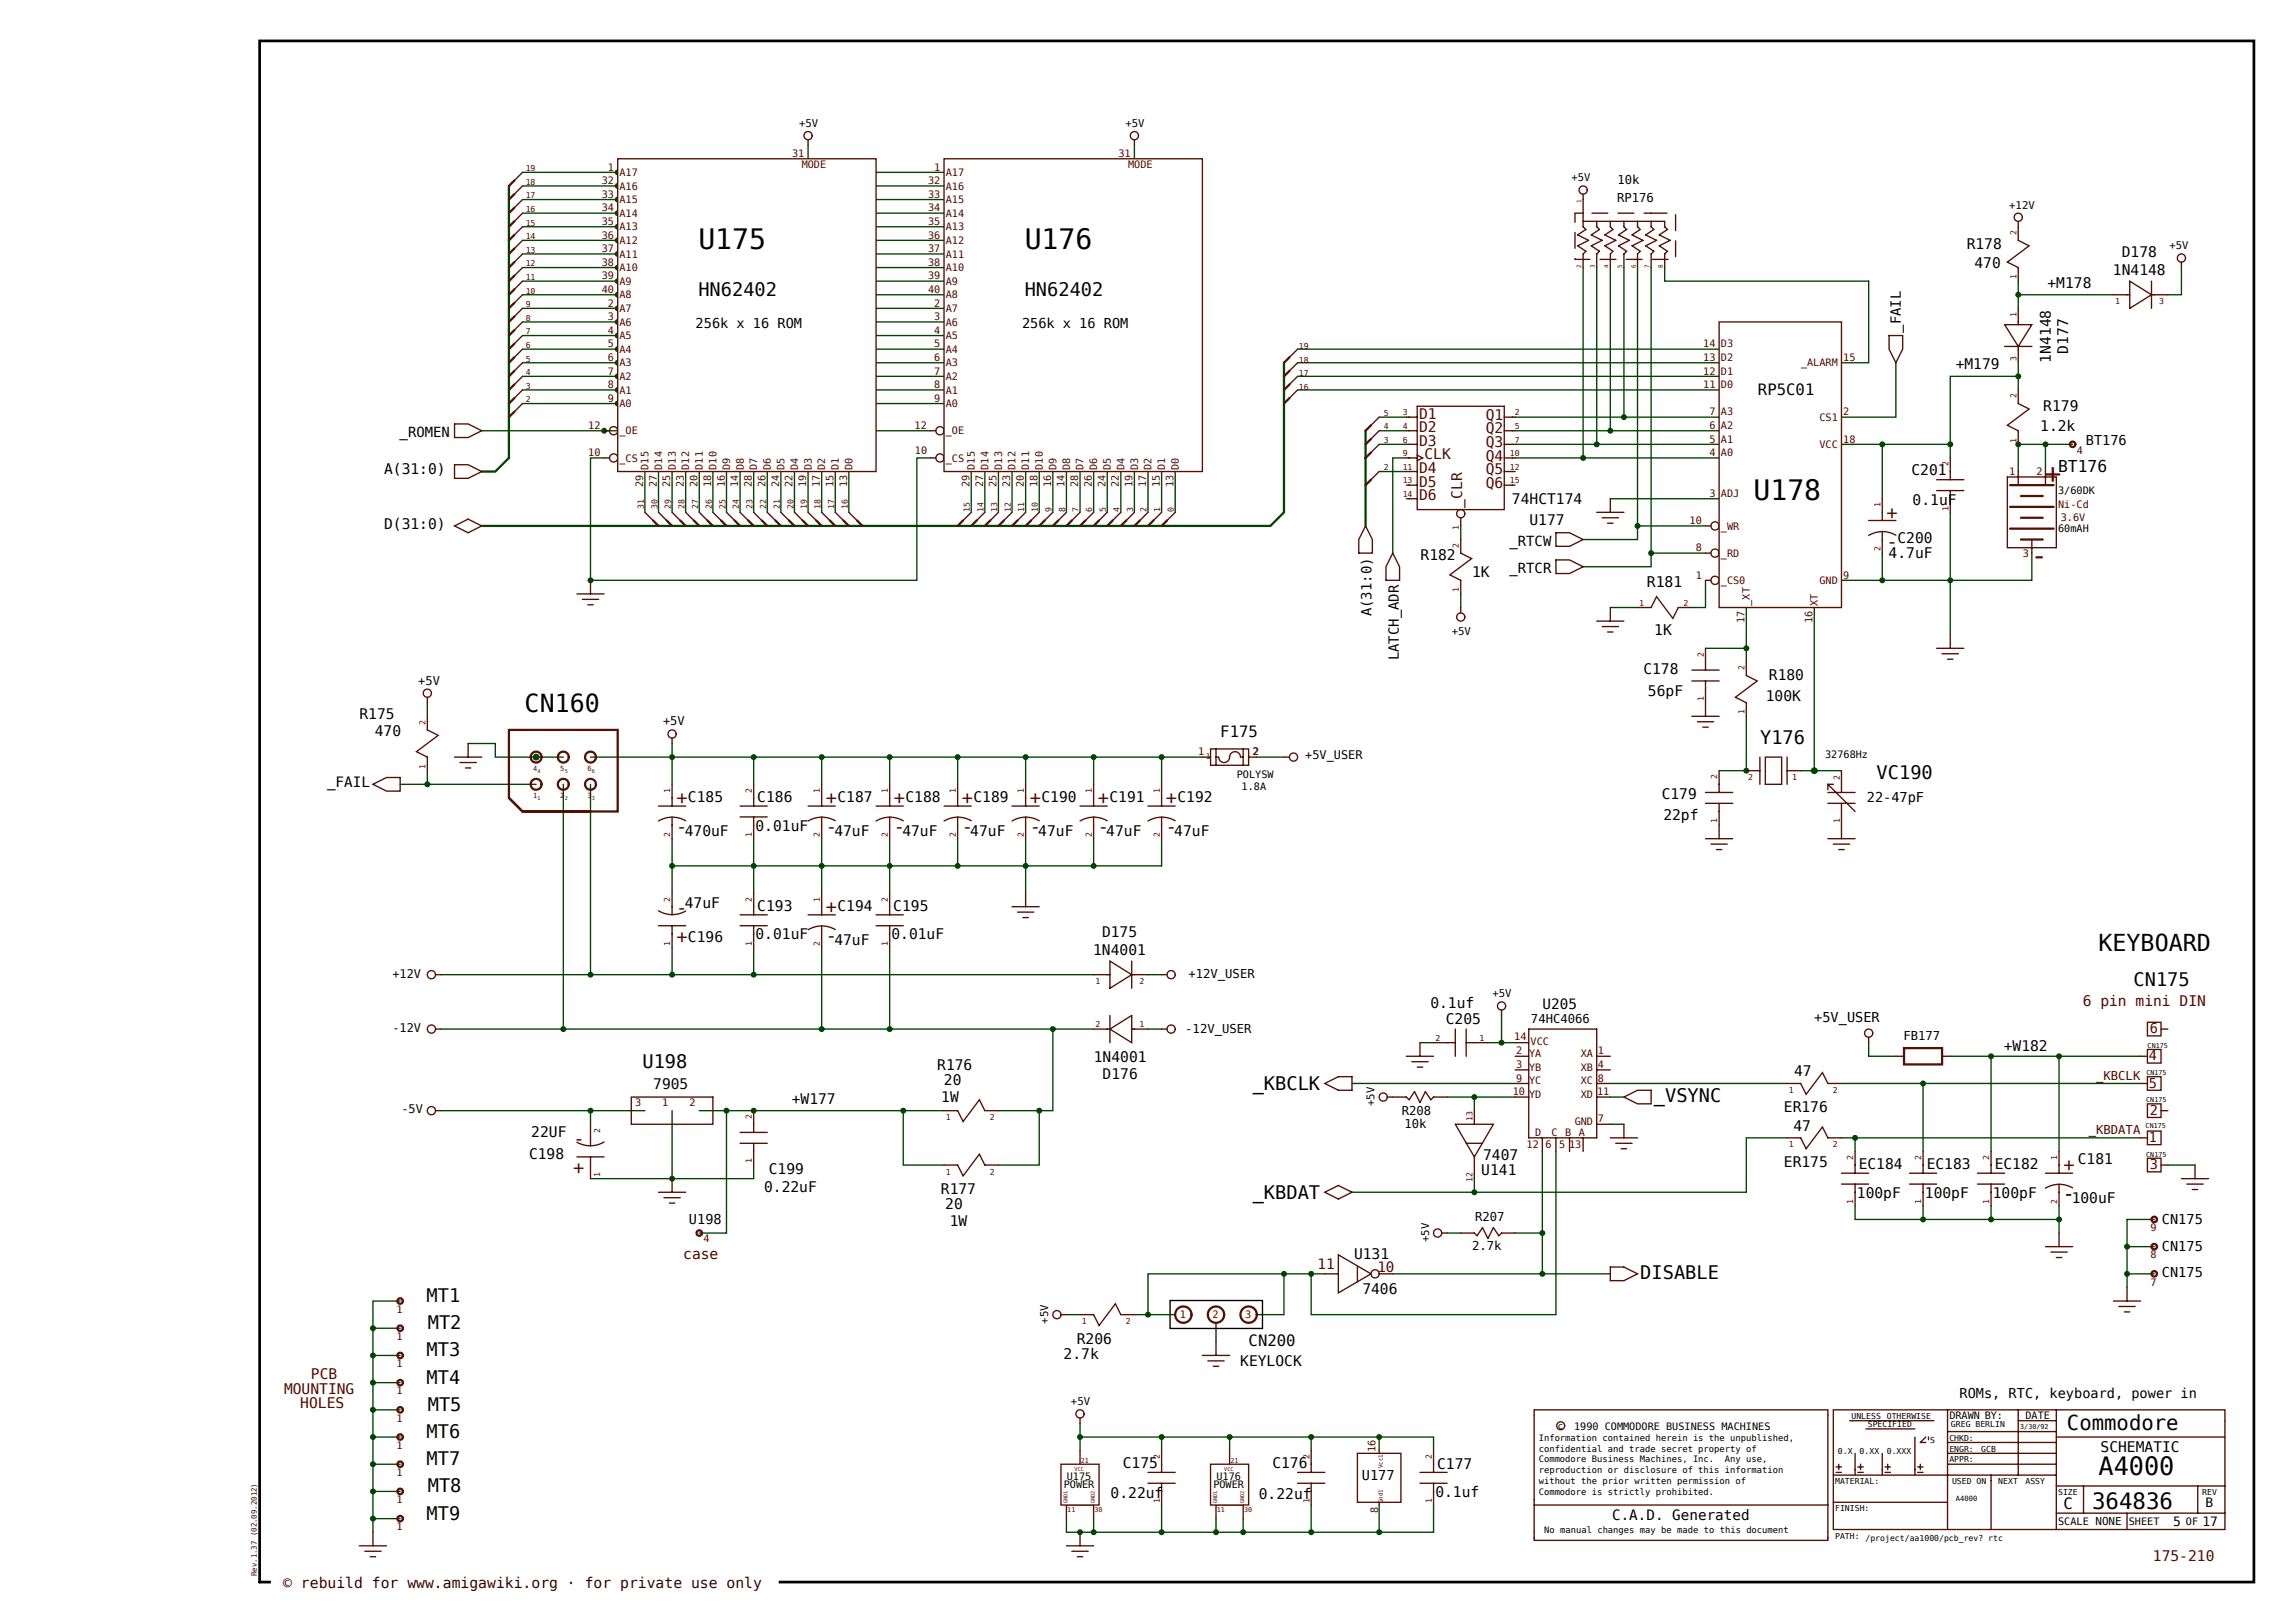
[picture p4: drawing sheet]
<svg xmlns="http://www.w3.org/2000/svg" width="420mm" height="297mm" viewBox="0 0 420 297" stroke-linecap="round" stroke-linejoin="round" font-family="sans-serif">
<defs><g id="words">
<g font-size="5.1">
<text x="127.8" y="45.6">U175</text>
<text x="187.5" y="45.6">U176</text>
<text x="320.9" y="91.4">U178</text>
</g>
<g font-size="5.1" fill="#500">
<text x="374.2" y="88.4">+</text>
<text x="371.7" y="103.4">-</text>
</g>
<g font-size="4.6">
<text x="96" y="130.2">CN160</text>
<text x="384" y="269.9">A4000</text>
</g>
<text font-size="4.3" x="384" y="174">KEYBOARD</text>
<text font-size="4.1" x="382.9" y="276.1">364836</text>
<text font-size="3.8" x="378.3" y="261.6">Commodore</text>
<g font-size="3.4">
<text x="127.8" y="54.1">HN62402</text>
<text x="187.5" y="54.1">HN62402</text>
<text x="322.1" y="136.2">Y176</text>
<text x="343.4" y="142.5">VC190</text>
<text x="390.4" y="180.5">CN175</text>
<text x="117.6" y="195.4">U198</text>
<text x="229.3" y="199.5">_KBCLK</text>
<text x="302.7" y="201.7">_VSYNC</text>
<text x="229.3" y="219.4">_KBDAT</text>
<text x="78.1" y="238.2">MT1</text>
<text x="300.2" y="234">DISABLE</text>
<text x="78.3" y="243.2">MT2</text>
<text x="78.1" y="248.2">MT3</text>
<text x="78.1" y="253.2">MT4</text>
<text x="78.1" y="263.1">MT6</text>
<text x="78.3" y="258.1">MT5</text>
<text x="78.1" y="268.1">MT7</text>
<text x="78.3" y="273">MT8</text>
<text x="78.1" y="278.1">MT9</text>
</g>
<g font-size="3.4" fill="#500">
<text x="345.3" y="94.9">+</text>
<text x="345.2" y="100.2">-</text>
<text x="123.8" y="147.2">+</text>
<text x="151.2" y="147.2">+</text>
<text x="163.6" y="147.2">+</text>
<text x="176" y="147.2">+</text>
<text x="188.5" y="147.2">+</text>
<text x="200.9" y="147.2">+</text>
<text x="213.4" y="147.2">+</text>
<text x="123.7" y="152.5">-</text>
<text x="151.1" y="152.5">-</text>
<text x="163.6" y="152.5">-</text>
<text x="176" y="152.5">-</text>
<text x="188.4" y="152.5">-</text>
<text x="200.9" y="152.5">-</text>
<text x="213.3" y="152.5">-</text>
<text x="123.7" y="167.2">-</text>
<text x="151.2" y="167.1">+</text>
<text x="123.8" y="172.5">+</text>
<text x="151.1" y="172.4">-</text>
<text x="104.9" y="209.5">-</text>
<text x="104.9" y="214.8">+</text>
<text x="377.6" y="214.4">+</text>
<text x="377.6" y="219.7">-</text>
</g>
<text font-size="3" x="376.7" y="86.5">BT176</text>
<g font-size="2.9">
<text x="321.7" y="72.3">RP5C01</text>
<text x="223.3" y="134.8">F175</text>
<text x="228.5" y="246.3">CN200</text>
<text x="377.6" y="276.1">C</text>
</g>
<g font-size="2.7">
<text x="359.9" y="45.6">R178</text>
<text x="388.3" y="47.1">D178</text>
<text x="361.3" y="49.1">470</text>
<text x="374.7" y="52.7">+M178</text>
<text x="386.7" y="50.2">1N4148</text>
<text x="378.5" y="64.7" transform="rotate(-90 378.5 64.7)">D177</text>
<text x="357.9" y="67.5">+M179</text>
<text x="375.3" y="66.3" transform="rotate(-90 375.3 66.3)">1N4148</text>
<text x="373.9" y="75.2">R179</text>
<text x="373.4" y="78.9">1.2k</text>
<text x="70.3" y="86.8">A(31:0)</text>
<text x="349.8" y="87">C201</text>
<text x="276.7" y="92.2">74HCT174</text>
<text x="350" y="92.4">0.1uF</text>
<text x="70.3" y="96.8">D(31:0)</text>
<text x="279.9" y="96.2">U177</text>
<text x="347.2" y="99.3">C200</text>
<text x="260" y="102.5">R182</text>
<text x="269.4" y="105.5">1K</text>
<text x="301.4" y="107.4">R181</text>
<text x="345.6" y="102">4.7uF</text>
<text x="302.7" y="116.2">1K</text>
<text x="300.7" y="123.3">C178</text>
<text x="323.7" y="124.4">R180</text>
<text x="65.8" y="131.6">R175</text>
<text x="301.6" y="127.3">56pF</text>
<text x="323.2" y="128.3">100K</text>
<text x="68.6" y="134.6">470</text>
<text x="125.9" y="146.8">C185</text>
<text x="138.6" y="146.8">C186</text>
<text x="153.3" y="146.8">C187</text>
<text x="165.7" y="146.8">C188</text>
<text x="178.2" y="146.8">C189</text>
<text x="190.6" y="146.8">C190</text>
<text x="203" y="146.8">C191</text>
<text x="215.5" y="146.8">C192</text>
<text x="304.1" y="146.1">C179</text>
<text x="304.4" y="150">22pf</text>
<text x="125.3" y="153">470uF</text>
<text x="138.3" y="152">0.01uF</text>
<text x="152.7" y="153">47uF</text>
<text x="165.1" y="153">47uF</text>
<text x="177.6" y="153">47uF</text>
<text x="190" y="153">47uF</text>
<text x="202.5" y="153">47uF</text>
<text x="214.9" y="153">47uF</text>
<text x="125.3" y="166.2">47uF</text>
<text x="138.6" y="166.7">C193</text>
<text x="153.3" y="166.7">C194</text>
<text x="163.5" y="166.7">C195</text>
<text x="125.9" y="172.4">C196</text>
<text x="138.3" y="171.9">0.01uF</text>
<text x="152.7" y="172.9">47uF</text>
<text x="163.1" y="171.9">0.01uF</text>
<text x="201.7" y="171.5">D175</text>
<text x="200.1" y="174.7">1N4001</text>
<text x="261.8" y="184.5">0.1uf</text>
<text x="264.6" y="187.3">C205</text>
<text x="171.5" y="195.9">R176</text>
<text x="200.2" y="194.3">1N4001</text>
<text x="201.8" y="197.5">D176</text>
<text x="328.3" y="197">47</text>
<text x="366.7" y="192.4">+W182</text>
<text x="119.5" y="199.3">7905</text>
<text x="144.9" y="202">+W177</text>
<text x="172.3" y="201.6">1W</text>
<text x="172.7" y="198.6">20</text>
<text x="326.5" y="203.6">ER176</text>
<text x="97.2" y="208">22UF</text>
<text x="328.2" y="207">47</text>
<text x="96.8" y="212.1">C198</text>
<text x="140.7" y="214.8">C199</text>
<text x="271.1" y="214.9">U141</text>
<text x="271.4" y="212.2">7407</text>
<text x="326.5" y="213.5">ER175</text>
<text x="340.2" y="214">EC184</text>
<text x="352.6" y="214">EC183</text>
<text x="365" y="214">EC182</text>
<text x="380.2" y="213.1">C181</text>
<text x="139.8" y="218.1">0.22uF</text>
<text x="172.2" y="218.5">R177</text>
<text x="173" y="221.3">20</text>
<text x="339.8" y="219.2">100pF</text>
<text x="352.3" y="219.2">100pF</text>
<text x="364.7" y="219.2">100pF</text>
<text x="379.1" y="220.2">100uF</text>
<text x="173.8" y="224.4">1W</text>
<text x="247.8" y="230.4">U131</text>
<text x="249.3" y="236.9">7406</text>
<text x="197.1" y="245.9">R206</text>
<text x="194.7" y="248.7">2.7k</text>
<text x="227" y="249.9">KEYLOCK</text>
<text x="205.5" y="268.6">C175</text>
<text x="232.8" y="268.6">C176</text>
<text x="263" y="268.7">C177</text>
<text x="384.4" y="265.8">SCHEMATIC</text>
<text x="203.2" y="274.1">0.22uf</text>
<text x="230.4" y="274.2">0.22uf</text>
<text x="262.7" y="273.9">0.1uf</text>
</g>
<g font-size="2.7" fill="#500">
<text x="259.7" y="76.6">D1</text>
<text x="271.9" y="76.8">Q1</text>
<text x="259.7" y="79.1">D2</text>
<text x="259.7" y="81.6">D3</text>
<text x="271.9" y="79.3">Q2</text>
<text x="271.9" y="81.8">Q3</text>
<text x="259.7" y="86.6">D4</text>
<text x="259.7" y="89.1">D5</text>
<text x="260.7" y="84.1">CLK</text>
<text x="271.9" y="84.3">Q4</text>
<text x="271.9" y="86.8">Q5</text>
<text x="271.9" y="89.3">Q6</text>
<text x="259.7" y="91.5">D6</text>
<text x="267.6" y="92.9" transform="rotate(-90 267.6 92.9)">_CLR</text>
<text x="381.2" y="184">6 pin mini DIN</text>
<text x="125" y="230.4">case</text>
<text x="52" y="255.2">MOUNTING</text>
<text x="55" y="257.6">HOLES</text>
<text x="56.9" y="252.3">PCB</text>
<text x="394" y="285.6">175-210</text>
</g>
<text font-size="2.7" fill="#300" x="51.8" y="290.6">© rebuild for www.amigawiki.org · for private use only</text>
<g font-size="2.6">
<text x="347.8" y="60.9" transform="rotate(-90 347.8 60.9)">_FAIL</text>
<text x="73.1" y="79.9">_ROMEN</text>
<text x="276.2" y="99.8">_RTCW</text>
<text x="276.2" y="104.8">_RTCR</text>
<text x="251" y="112.8" transform="rotate(-90 251 112.8)">A(31:0)</text>
<text x="256" y="120.8" transform="rotate(-90 256 120.8)">LATCH_ADR</text>
<text x="59.8" y="144">_FAIL</text>
<text x="282.3" y="184.6">U205</text>
<text x="295" y="278.1">C.A.D. Generated</text>
</g>
<g font-size="2.6" fill="#500">
<text x="241.1" y="232.2">11</text>
<text x="252.1" y="232.8">10</text>
</g>
<g font-size="2.5">
<text x="127.3" y="60.1">256k x 16 ROM</text>
<text x="187" y="60.1">256k x 16 ROM</text>
<text x="381.7" y="81.5">BT176</text>
<text x="341.6" y="146.8">22-47pF</text>
<text x="332" y="186.9">+5V_USER</text>
<text x="126.1" y="223.9">U198</text>
<text x="395.6" y="223.9">CN175</text>
<text x="395.6" y="233.7">CN175</text>
<text x="395.6" y="228.9">CN175</text>
<text x="358.6" y="255.8">ROMs, RTC, keyboard, power in</text>
<text x="249.2" y="270.9">U177</text>
</g>
<g font-size="2.5" fill="#500">
<text x="393.4" y="189.1">6</text>
<text x="393.2" y="194">4</text>
<text x="393.2" y="199">5</text>
<text x="393.4" y="204">2</text>
<text x="393.2" y="209">1</text>
<text x="393.4" y="213.9">3</text>
</g>
<g font-size="2.4">
<text x="403.6" y="275.8">B</text>
<text x="397.7" y="279.2">5</text>
<text x="403.1" y="279.3">17</text>
</g>
<g font-size="2.2">
<text x="296" y="33.7">10k</text>
<text x="295.9" y="36.9">RP176</text>
<text x="76.5" y="125.3">+5V</text>
<text x="121.3" y="132.7">+5V</text>
<text x="238.9" y="138.9">+5V_USER</text>
<text x="71.8" y="178.9">+12V</text>
<text x="217.5" y="178.9">+12V_USER</text>
<text x="71.8" y="188.9">-12V</text>
<text x="216.9" y="189.1">-12V_USER</text>
<text x="280.2" y="187.2">74HC4066</text>
<text x="348.4" y="190.4">FB177</text>
<text x="73.5" y="203.7">-5V</text>
<text x="256.5" y="204">R208</text>
<text x="257" y="206.4">10k</text>
<text x="269.9" y="223.4">R207</text>
<text x="269.4" y="228.8">2.7k</text>
</g>
<g font-size="2.2" fill="#500">
<text x="383.6" y="197.6">_KBCLK</text>
<text x="382.3" y="207.6">_KBDATA</text>
</g>
<g font-size="1.9">
<text x="146.2" y="23.2">+5V</text>
<text x="205.9" y="23.2">+5V</text>
<text x="287.6" y="33.2">+5V</text>
<text x="367.7" y="38.2">+12V</text>
<text x="397.1" y="45.6">+5V</text>
<text x="376.7" y="90.4">3/60DK</text>
<text x="376.7" y="97.4">60mAH</text>
<text x="265.7" y="116.2">+5V</text>
<text x="226.4" y="142.3">POLYSW</text>
<text x="334" y="138.8">32768Hz</text>
<text x="227.2" y="144.6">1.8A</text>
<text x="273.1" y="182.5">+5V</text>
<text x="251.6" y="202.4" transform="rotate(-90 251.6 202.4)">+5V</text>
<text x="261.5" y="227.3" transform="rotate(-90 261.5 227.3)">+5V</text>
<text x="191.8" y="242.2" transform="rotate(-90 191.8 242.2)">+5V</text>
<text x="196" y="257.2">+5V</text>
<text x="288.1" y="261.6">1990 COMMODORE BUSINESS MACHINES</text>
<text x="356.7" y="259.7">DRAWN BY:</text>
<text x="370.7" y="259.7">DATE</text>
<text x="194.7" y="272.2">POWER</text>
<text x="195.2" y="270.7">U175</text>
<text x="222" y="272.2">POWER</text>
<text x="222.6" y="270.7">U176</text>
<text x="376.7" y="279.1">SCALE NONE</text>
<text x="389.6" y="279.1">SHEET</text>
<text x="400" y="279.1">OF</text>
</g>
<g font-size="1.9" fill="#500">
<text x="145" y="28.7">31</text>
<text x="204.7" y="28.7">31</text>
<text x="110.1" y="33.7">32</text>
<text x="111.3" y="31.2">1</text>
<text x="113.4" y="32.2">A17</text>
<text x="113.4" y="34.7">A16</text>
<text x="146.7" y="30.7">MODE</text>
<text x="169.9" y="33.7">32</text>
<text x="171" y="31.2">1</text>
<text x="173.1" y="34.7">A16</text>
<text x="173.1" y="32.2">A17</text>
<text x="206.4" y="30.7">MODE</text>
<text x="110.1" y="41.2">35</text>
<text x="110.1" y="38.7">34</text>
<text x="110.1" y="36.2">33</text>
<text x="113.4" y="39.7">A14</text>
<text x="113.4" y="37.2">A15</text>
<text x="169.9" y="36.2">33</text>
<text x="169.9" y="38.7">34</text>
<text x="169.9" y="41.2">35</text>
<text x="173.1" y="37.2">A15</text>
<text x="173.1" y="39.7">A14</text>
<text x="110.1" y="46.1">37</text>
<text x="110.1" y="43.7">36</text>
<text x="113.4" y="47.1">A11</text>
<text x="113.4" y="44.6">A12</text>
<text x="113.4" y="42.2">A13</text>
<text x="169.9" y="43.7">36</text>
<text x="169.9" y="46.1">37</text>
<text x="173.1" y="42.2">A13</text>
<text x="173.1" y="44.6">A12</text>
<text x="173.1" y="47.1">A11</text>
<text x="110.1" y="53.6">40</text>
<text x="110.1" y="51.1">39</text>
<text x="110.1" y="48.6">38</text>
<text x="113.4" y="52.1">A9</text>
<text x="113.4" y="49.6">A10</text>
<text x="169.9" y="48.6">38</text>
<text x="169.9" y="51.1">39</text>
<text x="169.9" y="53.6">40</text>
<text x="173.1" y="49.6">A10</text>
<text x="173.1" y="52.1">A9</text>
<text x="111.3" y="56.1">2</text>
<text x="111.3" y="58.6">3</text>
<text x="113.4" y="54.6">A8</text>
<text x="113.4" y="57.1">A7</text>
<text x="113.4" y="59.6">A6</text>
<text x="171" y="58.6">3</text>
<text x="171" y="56.1">2</text>
<text x="173.1" y="59.6">A6</text>
<text x="173.1" y="57.1">A7</text>
<text x="173.1" y="54.6">A8</text>
<text x="111.3" y="61.1">4</text>
<text x="111.3" y="63.6">5</text>
<text x="113.4" y="62.1">A5</text>
<text x="113.4" y="64.6">A4</text>
<text x="171" y="63.6">5</text>
<text x="171" y="61.1">4</text>
<text x="173.1" y="64.6">A4</text>
<text x="173.1" y="62.1">A5</text>
<text x="311.7" y="63.6">14</text>
<text x="314.9" y="63.6">D3</text>
<text x="111.3" y="66">6</text>
<text x="111.3" y="68.5">7</text>
<text x="111.3" y="71">8</text>
<text x="113.4" y="67">A3</text>
<text x="113.4" y="69.5">A2</text>
<text x="171" y="71">8</text>
<text x="171" y="68.5">7</text>
<text x="171" y="66">6</text>
<text x="173.1" y="69.5">A2</text>
<text x="173.1" y="67">A3</text>
<text x="311.7" y="66">13</text>
<text x="311.7" y="68.5">12</text>
<text x="311.7" y="71">11</text>
<text x="314.9" y="66">D2</text>
<text x="314.9" y="68.5">D1</text>
<text x="314.9" y="71">D0</text>
<text x="329.6" y="67">_ALARM</text>
<text x="337.3" y="66">15</text>
<text x="111.3" y="73.5">9</text>
<text x="113.4" y="72">A1</text>
<text x="113.4" y="74.5">A0</text>
<text x="171" y="73.5">9</text>
<text x="173.1" y="74.5">A0</text>
<text x="173.1" y="72">A1</text>
<text x="312.8" y="76">7</text>
<text x="314.9" y="76">A3</text>
<text x="333" y="77">CS1</text>
<text x="337.3" y="76">2</text>
<text x="107.6" y="78.5">12</text>
<text x="107.6" y="83.5">10</text>
<text x="113.4" y="79.5">_OE</text>
<text x="167.4" y="78.5">12</text>
<text x="167.4" y="83.1">10</text>
<text x="173.1" y="79.5">_OE</text>
<text x="312.8" y="83.5">4</text>
<text x="312.8" y="81">5</text>
<text x="312.8" y="78.5">6</text>
<text x="314.9" y="83.5">A0</text>
<text x="314.9" y="81">A1</text>
<text x="314.9" y="78.5">A2</text>
<text x="333" y="82">VCC</text>
<text x="337.3" y="81">18</text>
<text x="380" y="83">4</text>
<text x="113.4" y="84.5">_CS</text>
<text x="117.7" y="89.2" transform="rotate(-90 117.7 89.2)">29</text>
<text x="118.7" y="86" transform="rotate(-90 118.7 86)">D15</text>
<text x="120.2" y="89.2" transform="rotate(-90 120.2 89.2)">27</text>
<text x="121.2" y="86" transform="rotate(-90 121.2 86)">D14</text>
<text x="122.7" y="89.2" transform="rotate(-90 122.7 89.2)">25</text>
<text x="123.7" y="86" transform="rotate(-90 123.7 86)">D13</text>
<text x="125.2" y="89.2" transform="rotate(-90 125.2 89.2)">23</text>
<text x="126.1" y="86" transform="rotate(-90 126.1 86)">D12</text>
<text x="127.6" y="89.2" transform="rotate(-90 127.6 89.2)">20</text>
<text x="128.6" y="86" transform="rotate(-90 128.6 86)">D11</text>
<text x="130.1" y="89.2" transform="rotate(-90 130.1 89.2)">18</text>
<text x="131.1" y="86" transform="rotate(-90 131.1 86)">D10</text>
<text x="132.6" y="89.2" transform="rotate(-90 132.6 89.2)">16</text>
<text x="133.6" y="86" transform="rotate(-90 133.6 86)">D9</text>
<text x="135.1" y="89.2" transform="rotate(-90 135.1 89.2)">14</text>
<text x="136.1" y="86" transform="rotate(-90 136.1 86)">D8</text>
<text x="137.6" y="89.2" transform="rotate(-90 137.6 89.2)">28</text>
<text x="138.6" y="86" transform="rotate(-90 138.6 86)">D7</text>
<text x="140.1" y="89.2" transform="rotate(-90 140.1 89.2)">26</text>
<text x="141.1" y="86" transform="rotate(-90 141.1 86)">D6</text>
<text x="142.6" y="89.2" transform="rotate(-90 142.6 89.2)">24</text>
<text x="143.6" y="86" transform="rotate(-90 143.6 86)">D5</text>
<text x="145.1" y="89.2" transform="rotate(-90 145.1 89.2)">22</text>
<text x="146.1" y="86" transform="rotate(-90 146.1 86)">D4</text>
<text x="147.5" y="89.2" transform="rotate(-90 147.5 89.2)">19</text>
<text x="148.5" y="86" transform="rotate(-90 148.5 86)">D3</text>
<text x="150" y="89.2" transform="rotate(-90 150 89.2)">17</text>
<text x="151" y="86" transform="rotate(-90 151 86)">D2</text>
<text x="152.5" y="89.2" transform="rotate(-90 152.5 89.2)">15</text>
<text x="153.5" y="86" transform="rotate(-90 153.5 86)">D1</text>
<text x="155" y="89.2" transform="rotate(-90 155 89.2)">13</text>
<text x="156" y="86" transform="rotate(-90 156 86)">D0</text>
<text x="173.1" y="84.5">_CS</text>
<text x="177.4" y="89.2" transform="rotate(-90 177.4 89.2)">29</text>
<text x="178.4" y="86" transform="rotate(-90 178.4 86)">D15</text>
<text x="179.9" y="89.2" transform="rotate(-90 179.9 89.2)">27</text>
<text x="180.9" y="86" transform="rotate(-90 180.9 86)">D14</text>
<text x="182.4" y="89.2" transform="rotate(-90 182.4 89.2)">25</text>
<text x="183.4" y="86" transform="rotate(-90 183.4 86)">D13</text>
<text x="184.9" y="89.2" transform="rotate(-90 184.9 89.2)">23</text>
<text x="185.9" y="86" transform="rotate(-90 185.9 86)">D12</text>
<text x="187.4" y="89.2" transform="rotate(-90 187.4 89.2)">20</text>
<text x="188.4" y="86" transform="rotate(-90 188.4 86)">D11</text>
<text x="189.9" y="89.2" transform="rotate(-90 189.9 89.2)">18</text>
<text x="190.8" y="86" transform="rotate(-90 190.8 86)">D10</text>
<text x="192.3" y="89.2" transform="rotate(-90 192.3 89.2)">16</text>
<text x="193.3" y="86" transform="rotate(-90 193.3 86)">D9</text>
<text x="194.8" y="89.2" transform="rotate(-90 194.8 89.2)">14</text>
<text x="195.8" y="86" transform="rotate(-90 195.8 86)">D8</text>
<text x="197.3" y="89.2" transform="rotate(-90 197.3 89.2)">28</text>
<text x="198.3" y="86" transform="rotate(-90 198.3 86)">D7</text>
<text x="199.8" y="89.2" transform="rotate(-90 199.8 89.2)">26</text>
<text x="200.8" y="86" transform="rotate(-90 200.8 86)">D6</text>
<text x="202.3" y="89.2" transform="rotate(-90 202.3 89.2)">24</text>
<text x="203.3" y="86" transform="rotate(-90 203.3 86)">D5</text>
<text x="204.8" y="89.2" transform="rotate(-90 204.8 89.2)">22</text>
<text x="205.8" y="86" transform="rotate(-90 205.8 86)">D4</text>
<text x="207.3" y="89.2" transform="rotate(-90 207.3 89.2)">19</text>
<text x="208.3" y="86" transform="rotate(-90 208.3 86)">D3</text>
<text x="209.8" y="89.2" transform="rotate(-90 209.8 89.2)">17</text>
<text x="210.8" y="86" transform="rotate(-90 210.8 86)">D2</text>
<text x="212.2" y="89.2" transform="rotate(-90 212.2 89.2)">15</text>
<text x="213.2" y="86" transform="rotate(-90 213.2 86)">D1</text>
<text x="214.7" y="89.2" transform="rotate(-90 214.7 89.2)">13</text>
<text x="215.7" y="86" transform="rotate(-90 215.7 86)">D0</text>
<text x="367.7" y="87">1</text>
<text x="372.7" y="87">2</text>
<text x="309.2" y="95.9">10</text>
<text x="312.8" y="90.9">3</text>
<text x="314.9" y="90.9">ADJ</text>
<text x="376.7" y="92.9">Ni-Cd</text>
<text x="377.1" y="95.4">3.6V</text>
<text x="310.3" y="100.9">8</text>
<text x="314.9" y="96.9">_WR</text>
<text x="314.9" y="101.9">_RD</text>
<text x="370.2" y="101.9">3</text>
<text x="310.3" y="105.9">1</text>
<text x="314.9" y="106.9">_CS0</text>
<text x="333" y="106.9">GND</text>
<text x="337.3" y="105.9">9</text>
<text x="320.2" y="110.8" transform="rotate(-90 320.2 110.8)">_XT</text>
<text x="332.7" y="110.8" transform="rotate(-90 332.7 110.8)">XT</text>
<text x="319.3" y="114.1" transform="rotate(-90 319.3 114.1)">17</text>
<text x="331.7" y="114.1" transform="rotate(-90 331.7 114.1)">16</text>
<text x="219.3" y="138.2">1</text>
<text x="229.2" y="138.2">2</text>
<text x="277.1" y="190.3">14</text>
<text x="280.1" y="191.3">VCC</text>
<text x="277.5" y="197.9">9</text>
<text x="277.5" y="195.4">3</text>
<text x="277.5" y="193">2</text>
<text x="279.8" y="195.9">YB</text>
<text x="279.8" y="193.5">YA</text>
<text x="289.3" y="195.9">XB</text>
<text x="289.3" y="193.5">XA</text>
<text x="292.4" y="195.4">4</text>
<text x="292.4" y="193">1</text>
<text x="292.4" y="197.9">8</text>
<text x="116.2" y="202.4">3</text>
<text x="121.2" y="202.4">1</text>
<text x="126.2" y="202.4">2</text>
<text x="276.9" y="200.4">10</text>
<text x="279.8" y="200.9">YD</text>
<text x="279.8" y="198.4">YC</text>
<text x="289.3" y="198.4">XC</text>
<text x="289.3" y="200.9">XD</text>
<text x="292.3" y="200.4">11</text>
<text x="281" y="207.9">D</text>
<text x="284" y="207.9">C</text>
<text x="286.4" y="207.9">B</text>
<text x="288.2" y="205.9">GND</text>
<text x="288.9" y="207.9">A</text>
<text x="292.4" y="205.4">7</text>
<text x="279.4" y="210">12</text>
<text x="282.8" y="210.1">6</text>
<text x="285.4" y="210">5</text>
<text x="287.1" y="210">13</text>
<text x="128.7" y="227.3">4</text>
<text x="393.6" y="225.3">9</text>
<text x="393.6" y="230.3">8</text>
<text x="393.6" y="235.3">7</text>
<text x="72.6" y="245.2">1</text>
<text x="72.6" y="240.2">1</text>
<text x="215.9" y="241.2">1</text>
<text x="221.9" y="241.2">2</text>
<text x="227.8" y="241.2">3</text>
<text x="72.6" y="250.2">1</text>
<text x="72.6" y="255.2">1</text>
<text x="72.6" y="260.1">1</text>
<text x="72.6" y="265.1">1</text>
<text x="251.7" y="265.7" transform="rotate(-90 251.7 265.7)">16</text>
<text x="72.6" y="275.1">1</text>
<text x="72.6" y="270.1">1</text>
<text x="72.6" y="280.1">1</text>
<text x="252.2" y="276.9" transform="rotate(-90 252.2 276.9)">8</text>
</g>
<g font-size="1.6">
<text x="281.6" y="263.6">Information contained herein is the unpublished,</text>
<text x="285.1" y="261.4">c</text>
<text x="281.6" y="265.6">confidential and trade secret property of</text>
<text x="281.6" y="267.6">Commodore Business Machines, Inc.</text>
<text x="281.6" y="269.6">reproduction or disclosure of this information</text>
<text x="315.7" y="267.6">Any use,</text>
<text x="281.6" y="271.6">without the prior written permission of</text>
<text x="281.6" y="273.6">Commodore is strictly prohibited.</text>
<text x="282.6" y="280.6">No manual changes may be made to this document</text>
</g>
<g font-size="1.5" fill="#500">
<text x="96.2" y="33.8">18</text>
<text x="96.2" y="31.3">19</text>
<text x="96.2" y="41.3">15</text>
<text x="96.2" y="38.8">16</text>
<text x="96.2" y="36.3">17</text>
<text x="96.2" y="46.3">13</text>
<text x="96.2" y="43.8">14</text>
<text x="369" y="43.1" transform="rotate(-90 369 43.1)">2</text>
<text x="96.2" y="53.7">10</text>
<text x="96.2" y="51.2">11</text>
<text x="96.2" y="48.8">12</text>
<text x="369" y="51.1" transform="rotate(-90 369 51.1)">1</text>
<text x="96.2" y="58.7">8</text>
<text x="96.2" y="56.2">9</text>
<text x="369" y="58" transform="rotate(-90 369 58)">1</text>
<text x="387.1" y="55.7">1</text>
<text x="395.2" y="55.7">3</text>
<text x="96.2" y="63.7">6</text>
<text x="96.2" y="61.2">7</text>
<text x="237.7" y="63.9">19</text>
<text x="96.2" y="71.2">3</text>
<text x="96.2" y="68.7">4</text>
<text x="96.2" y="66.2">5</text>
<text x="237.7" y="71.3">16</text>
<text x="237.7" y="68.8">17</text>
<text x="237.7" y="66.3">18</text>
<text x="369" y="66" transform="rotate(-90 369 66)">3</text>
<text x="96.2" y="73.6">2</text>
<text x="253.2" y="76.1">5</text>
<text x="256.7" y="76">3</text>
<text x="277.2" y="76">2</text>
<text x="369" y="72.9" transform="rotate(-90 369 72.9)">2</text>
<text x="253.2" y="81.1">3</text>
<text x="253.2" y="78.6">4</text>
<text x="256.7" y="78.5">4</text>
<text x="256.7" y="81">6</text>
<text x="256.7" y="83.5">9</text>
<text x="276.3" y="83.5">10</text>
<text x="277.2" y="78.5">5</text>
<text x="277.2" y="81">7</text>
<text x="369" y="81" transform="rotate(-90 369 81)">1</text>
<text x="253.2" y="86">2</text>
<text x="256.7" y="86">11</text>
<text x="256.7" y="88.4">13</text>
<text x="276.3" y="86">12</text>
<text x="276.3" y="88.4">15</text>
<text x="356.6" y="85.4" transform="rotate(-90 356.6 85.4)">2</text>
<text x="117.8" y="93.2" transform="rotate(-90 117.8 93.2)">31</text>
<text x="120.3" y="93.2" transform="rotate(-90 120.3 93.2)">30</text>
<text x="122.8" y="93.2" transform="rotate(-90 122.8 93.2)">29</text>
<text x="125.3" y="93.2" transform="rotate(-90 125.3 93.2)">28</text>
<text x="127.8" y="93.2" transform="rotate(-90 127.8 93.2)">27</text>
<text x="130.3" y="93.2" transform="rotate(-90 130.3 93.2)">26</text>
<text x="132.7" y="93.2" transform="rotate(-90 132.7 93.2)">25</text>
<text x="135.2" y="93.2" transform="rotate(-90 135.2 93.2)">24</text>
<text x="137.7" y="93.2" transform="rotate(-90 137.7 93.2)">23</text>
<text x="140.2" y="93.2" transform="rotate(-90 140.2 93.2)">22</text>
<text x="142.7" y="93.2" transform="rotate(-90 142.7 93.2)">21</text>
<text x="145.2" y="93.2" transform="rotate(-90 145.2 93.2)">20</text>
<text x="147.7" y="93.2" transform="rotate(-90 147.7 93.2)">19</text>
<text x="150.2" y="93.2" transform="rotate(-90 150.2 93.2)">18</text>
<text x="152.7" y="93.2" transform="rotate(-90 152.7 93.2)">17</text>
<text x="155.1" y="93.2" transform="rotate(-90 155.1 93.2)">16</text>
<text x="177.5" y="93.7" transform="rotate(-90 177.5 93.7)">15</text>
<text x="180" y="93.7" transform="rotate(-90 180 93.7)">14</text>
<text x="182.5" y="93.7" transform="rotate(-90 182.5 93.7)">13</text>
<text x="185" y="93.7" transform="rotate(-90 185 93.7)">12</text>
<text x="187.4" y="93.7" transform="rotate(-90 187.4 93.7)">11</text>
<text x="189.9" y="93.7" transform="rotate(-90 189.9 93.7)">10</text>
<text x="192.4" y="93.7" transform="rotate(-90 192.4 93.7)">9</text>
<text x="194.9" y="93.7" transform="rotate(-90 194.9 93.7)">8</text>
<text x="197.4" y="93.7" transform="rotate(-90 197.4 93.7)">7</text>
<text x="199.9" y="93.7" transform="rotate(-90 199.9 93.7)">6</text>
<text x="202.4" y="93.7" transform="rotate(-90 202.4 93.7)">5</text>
<text x="204.9" y="93.7" transform="rotate(-90 204.9 93.7)">4</text>
<text x="207.4" y="93.7" transform="rotate(-90 207.4 93.7)">3</text>
<text x="209.8" y="93.7" transform="rotate(-90 209.8 93.7)">2</text>
<text x="212.3" y="93.7" transform="rotate(-90 212.3 93.7)">1</text>
<text x="214.8" y="93.7" transform="rotate(-90 214.8 93.7)">0</text>
<text x="256.7" y="90.9">14</text>
<text x="344.1" y="92.8" transform="rotate(-90 344.1 92.8)">1</text>
<text x="356.6" y="93.4" transform="rotate(-90 356.6 93.4)">1</text>
<text x="267" y="100.3" transform="rotate(-90 267 100.3)">2</text>
<text x="267" y="96.9" transform="rotate(-90 267 96.9)">1</text>
<text x="344.1" y="100.9" transform="rotate(-90 344.1 100.9)">2</text>
<text x="267" y="108.4" transform="rotate(-90 267 108.4)">1</text>
<text x="300" y="110.8">1</text>
<text x="308.1" y="110.8">2</text>
<text x="311.8" y="120.2" transform="rotate(-90 311.8 120.2)">2</text>
<text x="319.3" y="122.7" transform="rotate(-90 319.3 122.7)">2</text>
<text x="311.8" y="128.3" transform="rotate(-90 311.8 128.3)">1</text>
<text x="319.3" y="130.7" transform="rotate(-90 319.3 130.7)">1</text>
<text x="77.9" y="132.6" transform="rotate(-90 77.9 132.6)">2</text>
<text x="77.9" y="140.7" transform="rotate(-90 77.9 140.7)">1</text>
<text x="314.3" y="142.6" transform="rotate(-90 314.3 142.6)">2</text>
<text x="319.9" y="142.8">2</text>
<text x="328" y="142.8">1</text>
<text x="336.7" y="142.7" transform="rotate(-90 336.7 142.7)">2</text>
<text x="122.7" y="145.1" transform="rotate(-90 122.7 145.1)">1</text>
<text x="137.6" y="145.1" transform="rotate(-90 137.6 145.1)">2</text>
<text x="150" y="145.1" transform="rotate(-90 150 145.1)">1</text>
<text x="162.5" y="145.1" transform="rotate(-90 162.5 145.1)">1</text>
<text x="174.9" y="145.1" transform="rotate(-90 174.9 145.1)">1</text>
<text x="187.4" y="145.1" transform="rotate(-90 187.4 145.1)">1</text>
<text x="199.8" y="145.1" transform="rotate(-90 199.8 145.1)">1</text>
<text x="212.2" y="145.1" transform="rotate(-90 212.2 145.1)">1</text>
<text x="122.7" y="153.1" transform="rotate(-90 122.7 153.1)">2</text>
<text x="137.6" y="153.1" transform="rotate(-90 137.6 153.1)">1</text>
<text x="150" y="153.1" transform="rotate(-90 150 153.1)">2</text>
<text x="162.5" y="153.1" transform="rotate(-90 162.5 153.1)">2</text>
<text x="174.9" y="153.1" transform="rotate(-90 174.9 153.1)">2</text>
<text x="187.4" y="153.1" transform="rotate(-90 187.4 153.1)">2</text>
<text x="199.8" y="153.1" transform="rotate(-90 199.8 153.1)">2</text>
<text x="212.2" y="153.1" transform="rotate(-90 212.2 153.1)">2</text>
<text x="314.3" y="150.7" transform="rotate(-90 314.3 150.7)">1</text>
<text x="336.7" y="150.7" transform="rotate(-90 336.7 150.7)">1</text>
<text x="122.7" y="165" transform="rotate(-90 122.7 165)">2</text>
<text x="137.6" y="165" transform="rotate(-90 137.6 165)">2</text>
<text x="150" y="165" transform="rotate(-90 150 165)">1</text>
<text x="162.5" y="165" transform="rotate(-90 162.5 165)">2</text>
<text x="122.7" y="173.1" transform="rotate(-90 122.7 173.1)">1</text>
<text x="137.6" y="173.1" transform="rotate(-90 137.6 173.1)">1</text>
<text x="150" y="173.1" transform="rotate(-90 150 173.1)">2</text>
<text x="162.5" y="173.1" transform="rotate(-90 162.5 173.1)">1</text>
<text x="200.5" y="180.1">1</text>
<text x="208.5" y="180.1">2</text>
<text x="200.5" y="188">2</text>
<text x="208.5" y="188">1</text>
<text x="262.7" y="190.5">2</text>
<text x="270.7" y="190.5">1</text>
<text x="327.4" y="200">1</text>
<text x="335.4" y="200">2</text>
<text x="109.8" y="207.3" transform="rotate(-90 109.8 207.3)">2</text>
<text x="137.6" y="204.8" transform="rotate(-90 137.6 204.8)">2</text>
<text x="173.1" y="205">1</text>
<text x="181.2" y="205">2</text>
<text x="269.5" y="205.2" transform="rotate(-90 269.5 205.2)">13</text>
<text x="327.4" y="210">1</text>
<text x="335.4" y="210">2</text>
<text x="109.8" y="215.4" transform="rotate(-90 109.8 215.4)">1</text>
<text x="137.6" y="212.9" transform="rotate(-90 137.6 212.9)">1</text>
<text x="173.1" y="214.9">1</text>
<text x="181.2" y="214.9">2</text>
<text x="339.2" y="212.3" transform="rotate(-90 339.2 212.3)">2</text>
<text x="351.6" y="212.3" transform="rotate(-90 351.6 212.3)">2</text>
<text x="364" y="212.3" transform="rotate(-90 364 212.3)">2</text>
<text x="376.5" y="212.3" transform="rotate(-90 376.5 212.3)">1</text>
<text x="269.5" y="216.4" transform="rotate(-90 269.5 216.4)">12</text>
<text x="339.2" y="220.3" transform="rotate(-90 339.2 220.3)">1</text>
<text x="351.6" y="220.3" transform="rotate(-90 351.6 220.3)">1</text>
<text x="364" y="220.3" transform="rotate(-90 364 220.3)">1</text>
<text x="376.5" y="220.3" transform="rotate(-90 376.5 220.3)">2</text>
<text x="198" y="242.3">1</text>
<text x="206" y="242.3">2</text>
<text x="212.2" y="267" transform="rotate(-90 212.2 267)">2</text>
<text x="239.6" y="267" transform="rotate(-90 239.6 267)">2</text>
<text x="262" y="267" transform="rotate(-90 262 267)">2</text>
<text x="212.2" y="275.1" transform="rotate(-90 212.2 275.1)">1</text>
<text x="239.6" y="275.1" transform="rotate(-90 239.6 275.1)">1</text>
<text x="262" y="275.1" transform="rotate(-90 262 275.1)">1</text>
</g>
<g font-size="1.5">
<text x="338.8" y="259.7">UNLESS</text>
<text x="341.8" y="261.1">SPECIFIED</text>
<text x="345.3" y="259.7">OTHERWISE</text>
<text x="356.7" y="263.6">CHKD:</text>
<text x="357" y="261.1">GREG BERLIN</text>
<text x="336.3" y="266.1">0.X</text>
<text x="340.3" y="266.1">0.XX</text>
<text x="345.3" y="266.1">0.XXX</text>
<text x="353.3" y="264.1">S</text>
<text x="356.7" y="265.6">ENGR:</text>
<text x="356.7" y="267.6">APPR:</text>
<text x="362.6" y="265.7">GCB</text>
<text x="335.8" y="271.6">MATERIAL:</text>
<text x="357.2" y="271.6">USED ON</text>
<text x="365.7" y="271.6">NEXT</text>
<text x="370.7" y="271.6">ASSY</text>
<text x="376.7" y="273.6">SIZE</text>
<text x="403" y="273.6">REV</text>
<text x="335.8" y="281.5">PATH:</text>
<text x="335.8" y="276.6">FINISH:</text>
<text x="341.4" y="281.9">/project/aa1000/pcb_rev? rtc</text>
</g>
<text font-size="1.4" fill="#005" x="220.6" y="139">1</text>
<g font-size="1.3" fill="#500">
<text x="97.6" y="141.1">4</text>
<text x="102.5" y="141.1">5</text>
<text x="107.5" y="141.1">6</text>
<text x="97.6" y="146.1">1</text>
<text x="102.5" y="146.1">2</text>
<text x="107.5" y="146.1">3</text>
</g>
<text font-size="1.3" x="357.9" y="274.7">A4000</text>
<text font-size="1.3" fill="#300" x="47" y="288.4" transform="rotate(-90 47 288.4)">Rev.1.37 (02.09.2012)</text>
<g font-size="1.2">
<text x="393" y="191.8">CN175</text>
<text x="392.8" y="196.7">CN175</text>
<text x="392.8" y="201.6">CN175</text>
<text x="392.7" y="206.4">CN175</text>
<text x="392.8" y="211.7">CN175</text>
<text x="369.7" y="261.6">3/30/92</text>
</g>
<g font-size="1.2" fill="#500">
<text x="197.8" y="267.8">21</text>
<text x="225.2" y="267.8">21</text>
<text x="195.3" y="276.7">11</text>
<text x="200.3" y="276.7">30</text>
<text x="222.7" y="276.7">11</text>
<text x="227.7" y="276.7">30</text>
</g>
<g font-size="1.1" fill="#500">
<text x="289.4" y="37.2" transform="rotate(-90 289.4 37.2)">1</text>
<text x="289.4" y="49.1" transform="rotate(-90 289.4 49.1)">2</text>
<text x="291.9" y="49.1" transform="rotate(-90 291.9 49.1)">3</text>
<text x="294.4" y="49.1" transform="rotate(-90 294.4 49.1)">4</text>
<text x="296.9" y="49.1" transform="rotate(-90 296.9 49.1)">5</text>
<text x="299.3" y="49.1" transform="rotate(-90 299.3 49.1)">6</text>
<text x="301.8" y="49.1" transform="rotate(-90 301.8 49.1)">7</text>
<text x="304.3" y="49.1" transform="rotate(-90 304.3 49.1)">8</text>
<text x="253.1" y="268.7" transform="rotate(-90 253.1 268.7)">Vcc1</text>
<text x="253.1" y="275.1" transform="rotate(-90 253.1 275.1)">Gnd1</text>
</g>
<g font-size="1" fill="#005">
<text x="98.4" y="141.4">4</text>
<text x="103.3" y="141.4">5</text>
<text x="108.3" y="141.4">6</text>
<text x="98.4" y="146.3">1</text>
<text x="103.3" y="146.3">2</text>
<text x="108.3" y="146.3">3</text>
</g>
<g font-size="1" fill="#500">
<text x="196.7" y="269.1">VCC</text>
<text x="224" y="269.1">VCC</text>
<text x="195.4" y="275.1" transform="rotate(-90 195.4 275.1)">GND1</text>
<text x="200.3" y="275.1" transform="rotate(-90 200.3 275.1)">GND2</text>
<text x="222.7" y="275.1" transform="rotate(-90 222.7 275.1)">GND1</text>
<text x="227.7" y="275.1" transform="rotate(-90 227.7 275.1)">GND2</text>
</g>
</g></defs>
<path d="M47.5 7.5h365v282h-365z" fill="#fff" stroke="#fff" stroke-width=".18"/>
<path d="M214.1 238h16.9v5.1h-16.9z" fill="none" stroke="#000" stroke-width=".25"/>
<path d="M47.5 7.5h365v282h-365z" fill="none" stroke="#000" stroke-width=".5"/>
<g fill="none" stroke="#040" stroke-width=".25">
<path d="M95.6 39h77.2M95.6 34h77.2M95.6 31.5h77.2M95.6 36.5h77.2M147.9 26.6v2.5M207.6 26.6v2.5M95.6 41.5h77.2M95.6 58.9h77.2M95.6 53.9h77.2M95.6 56.4h77.2M95.6 51.5h77.2M95.6 46.5h77.2"/>
<path d="M95.6 49h77.2M95.6 44h77.2M289.7 49v34.8h24.9M292.2 49v32.3h22.4M294.7 49v29.8h19.9M297.2 49v27.3h17.4M299.7 49v47.2M302.2 49v52.2M304.7 49v2.5h37.3v14.9h-5M369.4 51.5v4.9M369.4 53.9h17.4M399.2 49v4.9h-2.5"/>
<path d="M88.2 78.8h82.1M95.6 71.4h77.2M95.6 68.9h77.2M95.6 66.4h77.2M95.6 63.9h77.2M95.6 61.4h77.2M95.6 73.8h77.2M237.5 71.4h77.1M237.5 68.9h77.1M237.5 66.4h77.1M237.5 63.9h77.1M252.4 76.3h5"/>
<path d="M252.4 78.8h5M277.3 76.3h19.9M277.3 78.8h17.4M347 66.4v9.9h-10M369.4 68.9h-12.5v14.9M369.4 66.4v5M110.6 83.8h-2.5v22.4h59.7v-22.4h2.5M118 86.3v7.5M120.5 86.3v7.5M123 86.3v7.5M125.5 86.3v7.5M128 86.3v7.5"/>
<path d="M130.5 86.3v7.5M133 86.3v7.5M135.4 86.3v7.5M137.9 86.3v7.5M140.4 86.3v7.5M142.9 86.3v7.5M145.4 86.3v7.5M147.9 86.3v7.5M150.4 86.3v7.5M152.9 86.3v7.5M155.3 86.3v7.5M177.7 86.3v7.5"/>
<path d="M180.2 86.3v7.5M182.7 86.3v7.5M185.2 86.3v7.5M187.7 86.3v7.5M190.2 86.3v7.5M192.7 86.3v7.5M195.2 86.3v7.5M197.7 86.3v7.5M200.1 86.3v7.5M202.6 86.3v7.5M205.1 86.3v7.5M207.6 86.3v7.5"/>
<path d="M210.1 86.3v7.5M212.6 86.3v7.5M215.1 86.3v7.5M252.4 81.3h5M252.4 86.3h5M257.4 83.8h-2.5v17.4M267.3 96.2v2.5M277.3 81.3h14.9M277.3 83.8h12.4M294.7 91.3h19.9M299.7 96.2v2.5h-10M299.7 96.2h12.4"/>
<path d="M337 81.3h19.9M344.5 81.3v10M356.9 93.8v22.4M369.4 86.3v-5h4.9v5M374.3 81.3h5M267.3 108.7v2.5M294.7 111.2h5M302.2 101.2v2.5h-12.5M302.2 101.2h9.9M312.1 106.2v5h-2.5M312.1 118.6h7.5M319.6 111.2v9.9"/>
<path d="M332 111.2v29.8M344.5 101.2v5M371.8 101.2v5h-34.8M78.2 128.6v2.5M85.7 136.1h4.9v2.4h12.5M108.1 138.5h111.9M123 136.1v7.4M137.9 138.5v5M150.4 138.5v5M162.8 138.5v5M175.3 138.5v5M187.7 138.5v5"/>
<path d="M200.1 138.5v5M212.6 138.5v5M230 138.5h5M319.6 131.1v9.9h-5M78.2 141v2.5h-5M78.2 143.5h19.9M103.1 143.5v44.8M108.1 143.5v34.9h-27.4M123 153.5v5h89.6v-5M123 158.5v4.9M137.9 153.5v9.9M150.4 153.5v9.9"/>
<path d="M162.8 153.5v9.9M175.3 153.5v5M187.7 153.5v9.9M200.1 153.5v5M329.5 141h7.5M108.1 178.4h92M123 173.4v5M137.9 173.4v5M150.4 173.4v14.9M162.8 173.4v14.9M210.1 178.4h2.5M80.7 188.3h119.4"/>
<path d="M192.7 188.3v14.9h-10M210.1 188.3h2.5M247.4 198.3h29.9M259.9 190.8h2.4M272.3 190.8h5M274.8 185.8v5M294.7 198.3h32.3M337 198.3h54.7M342 190.8v2.5h5M351.9 198.3v12.4M356.9 193.3h34.8M364.4 193.3v17.4"/>
<path d="M376.8 193.3v17.4M80.7 203.2h37.3M108.1 203.2v2.5M108.1 215.7h14.9M123 203.2v12.5h14.9v-2.5M128 203.2h5M165.3 203.2v10h7.5M172.8 203.2h-39.8v22.4h-5M190.2 203.2v10h-7.5M247.4 218.2h22.4M264.8 200.8h12.5M269.8 200.8v2.4"/>
<path d="M269.8 215.7v2.5M282.3 210.7v22.4h-27.4M284.7 210.7v29.9h-44.7v-7.5M294.7 200.8h2.5M294.7 205.7h2.5M327 208.2h-7.4v10h-49.8M337 208.2h54.7M339.5 208.2v2.5M396.7 213.2h5M73.2 238.1h-4.9v42.3M235 233.1v7.5h-5M242.4 233.1h-32.3v7.5"/>
<path d="M264.8 225.6h2.5M277.3 225.6h5M282.3 233.1h12.4M339.5 220.7v2.5h24.9v-2.5M351.9 220.7v2.5M364.4 223.2h12.4v2.4M376.8 220.7v2.5M389.3 233.1h4.9M394.2 228.1h-4.9v7.5M394.2 223.2h-4.9v4.9M68.3 258h4.9M68.3 253h4.9"/>
<path d="M68.3 248h4.9M68.3 243.1h4.9M195.2 240.6h2.5M207.6 240.6h7.5M222.5 243.1v2.4M68.3 277.9h4.9M68.3 272.9h4.9M68.3 267.9h4.9M68.3 263h4.9M195.2 277.9v2.5h4.9v-2.5M197.7 260.5v2.5h64.6v2.5M197.7 263v2.5"/>
<path d="M212.6 263v2.5M212.6 275.4v5M222.5 277.9v2.5M225 263v2.5M227.5 277.9v2.5M240 263v2.5M240 275.4v5M252.4 263v2.5M252.4 275.4v5M262.3 275.4v5h-62.2"/>
</g>
<g fill="#040" stroke="#040" stroke-width=".25">
<circle cx="369.4" cy="81.3" r=".41"/>
<circle cx="344.5" cy="81.3" r=".41"/>
<circle cx="356.9" cy="81.3" r=".41"/>
<circle cx="369.4" cy="68.9" r=".41"/>
<circle cx="137.9" cy="178.4" r=".41"/>
<circle cx="78.2" cy="143.5" r=".41"/>
<circle cx="175.3" cy="158.5" r=".41"/>
<circle cx="103.1" cy="188.3" r=".41"/>
<circle cx="369.4" cy="53.9" r=".41"/>
<circle cx="200.1" cy="138.5" r=".41"/>
<circle cx="187.7" cy="138.5" r=".41"/>
<circle cx="344.5" cy="106.2" r=".41"/>
<circle cx="356.9" cy="106.2" r=".41"/>
<circle cx="137.9" cy="138.5" r=".41"/>
<circle cx="150.4" cy="138.5" r=".41"/>
<circle cx="162.8" cy="138.5" r=".41"/>
<circle cx="175.3" cy="138.5" r=".41"/>
<circle cx="123" cy="158.5" r=".41"/>
<circle cx="137.9" cy="158.5" r=".41"/>
<circle cx="150.4" cy="158.5" r=".41"/>
<circle cx="162.8" cy="158.5" r=".41"/>
<circle cx="165.3" cy="203.2" r=".41"/>
<circle cx="200.1" cy="158.5" r=".41"/>
<circle cx="108.1" cy="178.4" r=".41"/>
<circle cx="162.8" cy="188.3" r=".41"/>
<circle cx="190.2" cy="203.2" r=".41"/>
<circle cx="187.7" cy="158.5" r=".41"/>
<circle cx="133" cy="203.2" r=".41"/>
<circle cx="319.6" cy="118.6" r=".41"/>
<circle cx="319.6" cy="141" r=".41"/>
<circle cx="113" cy="73.8" r=".41"/>
<circle cx="113" cy="71.4" r=".41"/>
<circle cx="113" cy="68.9" r=".41"/>
<circle cx="212.6" cy="138.5" r=".41"/>
<circle cx="113" cy="66.4" r=".41"/>
<circle cx="113" cy="63.9" r=".41"/>
<circle cx="113" cy="61.4" r=".41"/>
<circle cx="113" cy="58.9" r=".41"/>
<circle cx="113" cy="56.4" r=".41"/>
<circle cx="113" cy="53.9" r=".41"/>
<circle cx="113" cy="51.5" r=".41"/>
<circle cx="113" cy="49" r=".41"/>
<circle cx="113" cy="46.5" r=".41"/>
<circle cx="113" cy="44" r=".41"/>
<circle cx="113" cy="41.5" r=".41"/>
<circle cx="113" cy="39" r=".41"/>
<circle cx="302.2" cy="101.2" r=".41"/>
<circle cx="299.7" cy="96.2" r=".41"/>
<circle cx="297.2" cy="76.3" r=".41"/>
<circle cx="294.7" cy="78.8" r=".41"/>
<circle cx="292.2" cy="81.3" r=".41"/>
<circle cx="289.7" cy="83.8" r=".41"/>
<circle cx="108.1" cy="106.2" r=".41"/>
<circle cx="123" cy="215.7" r=".41"/>
<circle cx="108.1" cy="203.2" r=".41"/>
<circle cx="351.9" cy="198.3" r=".41"/>
<circle cx="197.7" cy="263" r=".41"/>
<circle cx="212.6" cy="263" r=".41"/>
<circle cx="225" cy="263" r=".41"/>
<circle cx="240" cy="263" r=".41"/>
<circle cx="252.4" cy="263" r=".41"/>
<circle cx="192.7" cy="188.3" r=".41"/>
<circle cx="200.1" cy="280.4" r=".41"/>
<circle cx="197.7" cy="280.4" r=".41"/>
<circle cx="212.6" cy="280.4" r=".41"/>
<circle cx="222.5" cy="280.4" r=".41"/>
<circle cx="227.5" cy="280.4" r=".41"/>
<circle cx="240" cy="280.4" r=".41"/>
<circle cx="252.4" cy="280.4" r=".41"/>
<circle cx="351.9" cy="223.2" r=".41"/>
<circle cx="137.9" cy="203.2" r=".41"/>
<circle cx="364.4" cy="223.2" r=".41"/>
<circle cx="110.6" cy="78.8" r=".41"/>
<circle cx="376.8" cy="223.2" r=".41"/>
<circle cx="364.4" cy="193.3" r=".41"/>
<circle cx="376.8" cy="193.3" r=".41"/>
<circle cx="389.3" cy="233.1" r=".41"/>
<circle cx="389.3" cy="228.1" r=".41"/>
<circle cx="68.3" cy="248" r=".41"/>
<circle cx="68.3" cy="263" r=".41"/>
<circle cx="68.3" cy="258" r=".41"/>
<circle cx="339.5" cy="208.2" r=".41"/>
<circle cx="68.3" cy="253" r=".41"/>
<circle cx="68.3" cy="243.1" r=".41"/>
<circle cx="274.8" cy="190.8" r=".41"/>
<circle cx="68.3" cy="277.9" r=".41"/>
<circle cx="68.3" cy="272.9" r=".41"/>
<circle cx="68.3" cy="267.9" r=".41"/>
<circle cx="113" cy="36.5" r=".41"/>
<circle cx="210.1" cy="240.6" r=".41"/>
<circle cx="240" cy="233.1" r=".41"/>
<circle cx="282.3" cy="225.6" r=".41"/>
<circle cx="269.8" cy="218.2" r=".41"/>
<circle cx="269.8" cy="200.8" r=".41"/>
<circle cx="282.3" cy="233.1" r=".41"/>
<circle cx="374.3" cy="81.3" r=".41"/>
<circle cx="235" cy="233.1" r=".41"/>
<circle cx="113" cy="34" r=".41"/>
<circle cx="113" cy="31.5" r=".41"/>
<circle cx="150.4" cy="188.3" r=".41"/>
<circle cx="123" cy="138.5" r=".41"/>
<circle cx="123" cy="178.4" r=".41"/>
</g>
<path d="M93.1 34v49.8l-2.5 2.5h-2.4M235 66.4v27.4l-2.5 2.4h-144.3M249.9 78.8v17.4" fill="none" stroke="#040" stroke-width=".41"/>
<g fill="#040" stroke="#040" stroke-width=".41">
<circle cx="332" cy="141" r=".41"/>
<circle cx="98.1" cy="138.5" r=".41"/>
</g>
<g fill="none" stroke="#510" stroke-width=".25">
<path d="M257.4 78.8h2M257.4 76.3h2M259.4 74.3h15.9v19h-15.9zM275.3 78.8h2M275.3 76.3h2M257.4 91.3h2M257.4 88.8h2M257.4 86.3h2M257.4 83.8h2M257.4 81.3h2M259.4 83.3l1 .5-1 .5M267.3 94.7v1.5"/>
<path d="M275.3 88.8h2M275.3 86.3h2M275.3 83.8h2M275.3 81.3h2M284.7 97.5h2.5l2.5 1.2-2.5 1.3h-2.5zM312.1 96.2h1M284.7 102.5h2.5l2.5 1.2-2.5 1.3h-2.5zM312.1 101.2h1M312.1 106.2h1M78.2 131.1v2.5l2 1-4 3 2 .9v2.5M78.2 127.6v1M83.2 138.5h5"/>
<path d="M84.2 139.5h3M85.7 136.1v2.4M85.2 140.5h1"/>
<circle cx="267.3" cy="94" r=".75"/>
<circle cx="313.9" cy="96.2" r=".75"/>
<circle cx="313.9" cy="106.2" r=".75"/>
<circle cx="313.9" cy="101.2" r=".75"/>
<circle cx="78.2" cy="126.9" r=".75"/>
</g>
<path d="M314.6 58.9h22.4v52.3h-22.4z" fill="#fff" stroke="#510" stroke-width=".25"/>
<g fill="none" stroke="#510" stroke-width=".25">
<path d="M399.2 48v1M237.5 71.4l-1.5 1.5M237.5 68.9l-1.5 1.5M237.5 66.4l-1.5 1.5M237.5 63.9l-1.5 1.5M249.9 96.2l1.3 2.5v2.5h-2.5v-2.5zM105.6 108.7h5M106.6 109.7h3M107.6 110.7h1M108.1 106.2v2.5M292.2 113.7h5M293.2 114.7h3"/>
<path d="M294.2 115.7h1M294.7 111.2v2.5M354.4 118.6h5M355.4 119.6h3M356.9 116.2v2.4M309.6 131.1h5M310.6 132.1h3M311.6 133.1h1M312.1 128.6v2.5M322.1 138.5v5M323.1 138.5h3v5h-3zM327 138.5v5"/>
<path d="M356.4 120.6h1M319.6 141h2.5M327 141h2.5M334.5 153.5h5M334.5 143.5l5 5M334.5 147h5M334.5 145h5M335.5 143.5h-1v1M335.5 154.5h3M336.5 155.5h1M337 141v4M337 147v6.5"/>
<path d="M197.7 265.5v2.4M200.1 275.4h-4.9v2.5"/>
<circle cx="399.2" cy="47.2" r=".75"/>
</g>
<path d="M236 72.9l-1 .9M236 70.4l-1 1M236 67.9l-1 1M236 65.4l-1 1" fill="none" stroke="#510" stroke-width=".41"/>
<path d="M194.2 267.9h6.9v7.5h-6.9z" fill="#fff" stroke="#510" stroke-width=".25"/>
<g fill="none" stroke="#510" stroke-width=".25">
<path d="M369.4 40.5v3.5l1.9 1-3.9 3 2 1v2.5M170.3 78.8h1M369.4 71.4v2.4l1.9 1-3.9 3 2 1v2.5M170.3 83.8h1M252.4 86.3l-1.5 1.5M252.4 81.3l-1.5 1.5M342 95.2h5M344.5 91.3v3.9M344.5 97.2v4M347 97.9a4.9 4.9 0 0 0-5 .1M367.4 87.3h8.9v12.9h-8.9zM369.4 86.3v2.5"/>
<path d="M371.8 98.7v2.5M374.3 86.3v2.5M120.5 166.7a4.9 4.9 0 0 0 5 0M120.5 169.4h5M123 163.4v4M123 169.4v4M335.5 258h71.7v21.9h-71.7zM338.5 260h15.4M356.4 258v21.9M369.4 258v11.9M369.4 260h6.9M376.3 258v21.9"/>
<path d="M200.1 275.4v2.5M280.8 275.4v6.5h53.7v-23.9h-53.7v17.4h53.7M335.5 269.9h40.8M335.5 274.9h20.9M336 269.4h1M336 268.4h1M336.5 267.9v1M339.5 266v3.9M340 269.4h1M340 268.4h1M340.5 267.9v1M341.5 261.5h8.9"/>
<path d="M344.5 266v3.9M345 269.4h1M345 268.4h1M345.5 267.9v1M350.4 263v6.9M350.9 269.4h1M350.9 268.4h1M351.4 267.9v1M352.4 263l-1 1h1M352.9 263v.5M356.4 267.9h19.9M356.4 266h19.9"/>
<path d="M356.4 264h19.9M356.4 262h19.9M364.4 269.9v10M376.3 276.9h30.9M376.3 271.9h30.9M376.3 263h30.9M381.3 271.9v5M389.3 276.9v3M402.2 271.9v5M195.2 282.9h4.9M196.2 283.9h2.9M197.2 284.9h.9"/>
<path d="M197.7 280.4v2.5"/>
<circle cx="369.4" cy="39.8" r=".75"/>
<circle cx="172" cy="78.8" r=".75"/>
<circle cx="172" cy="83.8" r=".75"/>
<circle cx="285.6" cy="260.9" r=".73"/>
</g>
<path d="M250.9 87.8l-1 1M250.9 82.8l-1 1M367.9 88.8h7.9M367.9 92.8h7.9M367.9 96.7h7.9M369.9 90.8h3.9M369.9 94.7h3.9M369.9 98.7h3.9" fill="none" stroke="#510" stroke-width=".41"/>
<path d="M172.8 29.1h47.2v57.2h-47.2z" fill="#fff" stroke="#510" stroke-width=".25"/>
<g fill="none" stroke="#510" stroke-width=".25">
<path d="M95.6 39l-1.5 1.5M95.6 36.5l-1.5 1.5M95.6 34l-1.5 1.5M95.6 58.9l-1.5 1.5M95.6 56.4l-1.5 1.5M95.6 53.9l-1.5 1.5M95.6 51.5l-1.5 1.4M95.6 49l-1.5 1.5M95.6 46.5l-1.5 1.5M95.6 44l-1.5 1.5M95.6 41.5l-1.5 1.5M95.6 73.8l-1.5 1.5"/>
<path d="M95.6 71.4l-1.5 1.5M95.6 68.9l-1.5 1.5M95.6 66.4l-1.5 1.5M95.6 63.9l-1.5 1.5M95.6 61.4l-1.5 1.5M110.6 78.8h1M252.4 78.8l-1.5 1.5M252.4 76.3l-1.5 1.5M345.7 61.4h2.5v2.5l-1.2 2.5-1.3-2.5zM110.6 83.8h1M254.9 101.2l1.2 2.5v2.5h-2.5v-2.5zM267.3 111.2v1"/>
<path d="M220 138.5h1.5M221.5 137.1h7v2.9h-7zM222.5 138.5h.5a1.01 1.01 0 0 0 1.2 1 1.01 1.01 0 0 0 .8-1.2 1 1 0 0 1 1.1-.7 1 1 0 0 1 .9 .9h.5M222.5 137.1v2.9M227.5 137.1v2.9M228.5 138.5h1.5M235 138.5h1M120.5 147.5h5M123 143.5v4M123 149.5v4M125.5 150.2a4.9 4.9 0 0 0-5 0M135.4 147.5h5"/>
<path d="M135.4 149.5h5M137.9 143.5v4M137.9 149.5v4M147.9 147.5h5M150.4 143.5v4M150.4 149.5v4M152.9 150.2a4.9 4.9 0 0 0-5 0M160.3 147.5h5M162.8 143.5v4M162.8 149.5v4M165.3 150.2a4.9 4.9 0 0 0-5 0M172.8 147.5h4.9"/>
<path d="M175.3 143.5v4M175.3 149.5v4M177.7 150.2a4.9 4.9 0 0 0-4.9 0M312.1 153.5h5M313.1 154.5h3M314.1 155.5h1M314.6 151v2.5M135.4 169.4h5M135.4 167.4h5M137.9 163.4v4M137.9 169.4v4M147.9 167.4h5"/>
<path d="M150.4 163.4v4M150.4 169.4v4M152.9 170.1a4.9 4.9 0 0 0-5 0M160.3 169.4h5M160.3 167.4h5M162.8 163.4v4M162.8 169.4v4M222.5 242.1v1"/>
<circle cx="112.3" cy="78.8" r=".75"/>
<circle cx="112.3" cy="83.8" r=".75"/>
<circle cx="267.3" cy="112.9" r=".75"/>
<circle cx="236.7" cy="138.5" r=".75"/>
</g>
<g fill="none" stroke="#510" stroke-width=".41">
<path d="M94.1 38l-1 1M94.1 35.5l-1 1M94.1 57.9l-1 1M94.1 55.4l-1 1M94.1 52.9l-1 1M94.1 50.5l-1 1M94.1 48l-1 1M94.1 45.5l-1 1M94.1 43l-1 1M94.1 40.5l-1 1M94.1 75.3l-1 1M94.1 72.9l-1 .9"/>
<path d="M94.1 70.4l-1 1M94.1 67.9l-1 1M94.1 65.4l-1 1M94.1 62.9l-1 1M94.1 60.4l-1 1M250.9 77.8l-1 1M250.9 80.3l-1 1"/>
<circle cx="216.6" cy="240.6" r="1.49"/>
<circle cx="222.5" cy="240.6" r="1.49"/>
<circle cx="228.5" cy="240.6" r="1.49"/>
</g>
<path d="M113 29.1h47.3v57.2h-47.3z" fill="#fff" stroke="#510" stroke-width=".25"/>
<g fill="none" stroke="#510" stroke-width=".41">
<path d="M119.5 95.2l1 1M122 95.2l1 1M124.5 95.2l1 1M127 95.2l1 1M129.5 95.2l1 1M132 95.2l1 1M134.4 95.2l1 1M136.9 95.2l1 1M139.4 95.2l1 1M141.9 95.2l1 1M144.4 95.2l1 1M146.9 95.2l1 1"/>
<path d="M149.4 95.2l1 1M151.9 95.2l1 1M154.4 95.2l.9 1M156.8 95.2l1 1M176.2 95.2l-.9 1M178.7 95.2l-1 1M181.2 95.2l-1 1M183.7 95.2l-1 1M186.2 95.2l-1 1M188.7 95.2l-1 1M191.2 95.2l-1 1M193.7 95.2l-1 1"/>
<path d="M196.2 95.2l-1 1M198.6 95.2l-.9 1M201.1 95.2l-1 1M203.6 95.2l-1 1M206.1 95.2l-1 1M208.6 95.2l-1 1M211.1 95.2l-1 1M213.6 95.2l-1 1"/>
</g>
<g fill="none" stroke="#510" stroke-width=".25">
<path d="M118 93.8l1.5 1.4M120.5 93.8l1.5 1.4M123 93.8l1.5 1.4M125.5 93.8l1.5 1.4M128 93.8l1.5 1.4M130.5 93.8l1.5 1.4M133 93.8l1.4 1.4M135.4 93.8l1.5 1.4M137.9 93.8l1.5 1.4M140.4 93.8l1.5 1.4M142.9 93.8l1.5 1.4M145.4 93.8l1.5 1.4"/>
<path d="M147.9 93.8l1.5 1.4M150.4 93.8l1.5 1.4M152.9 93.8l1.5 1.4M155.3 93.8l1.5 1.4M177.7 93.8l-1.5 1.4M180.2 93.8l-1.5 1.4M182.7 93.8l-1.5 1.4M185.2 93.8l-1.5 1.4M187.7 93.8l-1.5 1.4M190.2 93.8l-1.5 1.4M192.7 93.8l-1.5 1.4M195.2 93.8l-1.5 1.4"/>
<path d="M197.7 93.8l-1.5 1.4M200.1 93.8l-1.5 1.4M202.6 93.8l-1.5 1.4M205.1 93.8l-1.5 1.4M207.6 93.8l-1.5 1.4M210.1 93.8l-1.5 1.4M212.6 93.8l-1.5 1.4M215.1 93.8l-1.5 1.4M312.1 118.6v4M309.6 124.6h5M309.6 122.6h5M312.1 124.6v4"/>
<path d="M319.6 121.1v2.5l2 1-4 3 2 1v2.5M185.2 147.5h5M187.7 143.5v4M187.7 149.5v4M190.2 150.2a4.9 4.9 0 0 0-5 0M312.1 147h5M312.1 145h5M314.6 141v4M314.6 147v4M347 193.3h1.4M355.4 193.3h1.5M105.6 211.7h5"/>
<path d="M108.1 205.7v4M108.1 211.7v4M110.6 209a4.9 4.9 0 0 1-5 0M172.8 203.2h2.5l.9 2 3-3.9 1 1.9h2.5M297.2 200.8l2.5-1.3h2.5v2.5h-2.5z"/>
</g>
<path d="M348.4 191.8h7v3h-7z" fill="#fff" stroke="#510" stroke-width=".41"/>
<g fill="none" stroke="#510" stroke-width=".25">
<path d="M289.7 35.5v6l.5 .5-1.5 1 2 1-2 1 1.5 1-.5 .5v2.5M289.7 40.5h15v1l.5 .5-1.5 1 1.9 1-1.9 1 1.5 1-.5 .5v2.5M292.2 40.5v1l.5 .5-1.5 1 2 1-2 1 1.5 1-.5 .5v2.5M294.7 40.5v1l.5 .5-1.5 1 2 1-2 1 1.5 1-.5 .5v2.5M297.2 40.5v1l.5 .5-1.5 1 2 1-2 1 1.5 1-.5 .5v2.5M299.7 40.5v1l.5 .5-1.5 1 2 1-2 1 1.5 1-.5 .5v2.5M302.2 40.5v1l.5 .5-1.5 1 2 1-2 1 1.5 1-.5 .5v2.5M197.7 147.5h4.9M200.1 143.5v4M200.1 149.5v4M202.6 150.2a4.9 4.9 0 0 0-4.9 0M210.1 147.5h5"/>
<path d="M212.6 143.5v4M212.6 149.5v4M215.1 150.2a4.9 4.9 0 0 0-5 0M342 189.8v1M79.7 203.2h1M135.4 209.2h5M135.4 207.2h5M137.9 203.2v4M137.9 209.2v4M197.7 259.5v1M210.1 271.4h5M210.1 269.4h5"/>
<path d="M212.6 265.5v3.9M212.6 271.4v4M225 265.5v2.4M227.5 275.4h-5v2.5"/>
<circle cx="289.7" cy="34.8" r=".75"/>
<circle cx="342" cy="189.1" r=".75"/>
<circle cx="79" cy="203.2" r=".75"/>
<circle cx="197.7" cy="258.7" r=".75"/>
</g>
<path d="M302.2 39h4.4v8.5h-18.4v-8.5h14" fill="none" stroke="#510" stroke-width=".25" stroke-dasharray="2.9 1.9"/>
<circle cx="394.2" cy="223.2" r=".5" fill="none" stroke="#510" stroke-width=".41"/>
<path d="M221.5 267.9h7v7.5h-7z" fill="#fff" stroke="#510" stroke-width=".25"/>
<path d="M227.5 275.4v2.5M237.5 271.4h4.9M237.5 269.4h4.9M240 265.5v3.9M240 271.4v4M252.4 265.5v.5M252.4 274.9v.5" fill="none" stroke="#510" stroke-width=".25"/>
<path d="M248.4 266h8v8.9h-8z" fill="#fff" stroke="#510" stroke-width=".25"/>
<g fill="none" stroke="#510" stroke-width=".25">
<path d="M147.9 25.6v1M207.6 25.6v1M386.8 53.9h3M389.8 51.5l3.9 2.4-3.9 2.5zM393.7 53.9h3M393.7 51.5v4.9M83.2 85h2.5l2.5 1.3-2.5 1.2h-2.5zM354.4 89.8h5M354.4 87.8h5M356.9 83.8v4M356.9 89.8v4M79.7 178.4h1"/>
<path d="M200.1 178.4h3M203.1 175.9l4 2.5-4 2.4zM207.1 178.4h3M207.1 175.9v4.9M212.6 178.4h1M79.7 188.3h1M200.1 188.3h3M203.1 188.3l4-2.5v5zM203.1 185.8v5M207.1 188.3h3M212.6 188.3h1M327 198.3h2.5l1 2 3-4 1 2h2.5"/>
<path d="M115.5 200.8h15v4.9h-15zM120.5 218.2h5M121.5 219.2h3M123 215.7v2.5M327 208.2h2.5l1 2 3-4 1 2h2.5M337 216.7h5M337 214.7h5M339.5 210.7v4M339.5 216.7v4M349.4 216.7h5M349.4 214.7h5M351.9 210.7v4"/>
<path d="M351.9 216.7v4M361.9 216.7h5M361.9 214.7h5M364.4 210.7v4M364.4 216.7v4M374.3 214.7h5M376.8 210.7v4M376.8 216.7v4M379.3 217.4a4.9 4.9 0 0 0-5 0M122.5 220.2h1M374.3 228.1h5M375.3 229.1h3"/>
<path d="M376.3 230.1h1M376.8 225.6v2.5M386.8 238.1h4.9M387.8 239.1h3M389.3 235.6v2.5M388.8 240.1h1M259.9 271.4h4.9M259.9 269.4h4.9M262.3 265.5v3.9M262.3 271.4v4M65.8 282.9h4.9M66.8 283.9h2.9"/>
<path d="M67.8 284.9h.9M68.3 280.4v2.5"/>
<circle cx="147.9" cy="24.8" r=".75"/>
<circle cx="207.6" cy="24.8" r=".75"/>
<circle cx="79" cy="178.4" r=".75"/>
<circle cx="214.3" cy="178.4" r=".75"/>
<circle cx="79" cy="188.3" r=".75"/>
<circle cx="214.3" cy="188.3" r=".75"/>
</g>
<g fill="none" stroke="#510" stroke-width=".41">
<path d="M93.1 133.6h19.9v14.9h-17.4l-2.5-2.5zM93.1 146l2.5 2.5h12.5"/>
<circle cx="98.1" cy="138.5" r="1"/>
<circle cx="103.1" cy="138.5" r="1"/>
<circle cx="108.1" cy="138.5" r="1"/>
<circle cx="98.1" cy="143.5" r="1"/>
<circle cx="103.1" cy="143.5" r="1"/>
<circle cx="108.1" cy="143.5" r="1"/>
<circle cx="128" cy="225.6" r=".5"/>
<circle cx="394.2" cy="233.1" r=".5"/>
<circle cx="394.2" cy="228.1" r=".5"/>
<circle cx="73.2" cy="258" r=".5"/>
<circle cx="73.2" cy="253" r=".5"/>
<circle cx="73.2" cy="263" r=".5"/>
<circle cx="73.2" cy="277.9" r=".5"/>
</g>
<path d="M393 207h2.5v2.5h-2.5z" fill="#fff" stroke="#510" stroke-width=".25"/>
<path d="M391.7 208.2h1.3" fill="none" stroke="#510" stroke-width=".25"/>
<path d="M393 197h2.5v2.5h-2.5z" fill="#fff" stroke="#510" stroke-width=".25"/>
<path d="M391.7 198.3h1.3" fill="none" stroke="#510" stroke-width=".25"/>
<path d="M393 192h2.5v2.5h-2.5z" fill="#fff" stroke="#510" stroke-width=".25"/>
<g fill="none" stroke="#510" stroke-width=".25">
<path d="M366.9 59.4h4.9l-2.4 4zM369.4 56.4v3M366.9 63.4h4.9M369.4 63.4v3M277.3 193.3h2.5M277.3 198.3h2.5M277.3 195.8h2.5M277.3 190.8h2.5M279.8 188.3h12.4v19.9h-12.4zM292.2 193.3h2.5M292.2 198.3h2.5M292.2 195.8h2.5"/>
<path d="M391.7 193.3h1.3M277.3 200.8h2.5M282.3 208.2v2.5M284.7 208.2v2.5M287.2 208.2v2.5M289.7 208.2v2.5M292.2 200.8h2.5M292.2 205.7h2.5"/>
</g>
<circle cx="73.2" cy="248" r=".5" fill="none" stroke="#510" stroke-width=".41"/>
<path d="M393 212h2.5v2.4h-2.5z" fill="#fff" stroke="#510" stroke-width=".25"/>
<path d="M395.5 213.2h1.2" fill="none" stroke="#510" stroke-width=".25"/>
<path d="M393 202h2.5v2.5h-2.5z" fill="#fff" stroke="#510" stroke-width=".25"/>
<path d="M395.5 203.2h1.2" fill="none" stroke="#510" stroke-width=".25"/>
<circle cx="73.2" cy="243.1" r=".5" fill="none" stroke="#510" stroke-width=".41"/>
<path d="M393 187.1h2.5v2.5h-2.5z" fill="#fff" stroke="#510" stroke-width=".25"/>
<g fill="none" stroke="#510" stroke-width=".25">
<path d="M95.6 31.5l-1.5 1.5M83.2 77.6h2.5l2.5 1.2-2.5 1.3h-2.5zM83.2 96.2l2.5-1.2 2.5 1.2-2.5 1.3zM267.3 98.7v2.5l2 1-4 3 2 1v2.5M292.2 93.8h5M293.2 94.7h3M294.2 95.7h1M294.7 91.3v2.5M299.7 111.2h2.5l1-2 2.9 4 1-2h2.5M123 135.1v1M68.3 143.5l2.4-1.2h2.5v2.5h-2.5zM185.2 165.9h5"/>
<path d="M186.2 166.9h3M187.2 167.9h1M187.7 163.4v2.5M242.4 198.3l2.5-1.3h2.5v2.5h-2.5zM257.4 193.3h4.9M258.4 194.3h3M259.4 195.3h1M259.9 190.8v2.5M262.3 190.8h4M266.3 188.3v5M268.3 190.8h4M268.3 188.3v5"/>
<path d="M274.8 184.8v1M395.5 188.3h1.2M172.8 213.2h2.5l.9 2 3-4 1 2h2.5M242.4 218.2l2.5-1.3 2.5 1.3-2.5 1.2zM253.9 200.8h3.5l.5 .5 1-1.5 1 2 1-2 1 1.5 .4-.5h2.5M266.3 205.7h7l-3.5 6zM268.3 209.2h3M269.8 203.2v2.5M269.8 211.7v4M294.7 208.2h5M295.7 209.2h3M296.7 210.2h1"/>
<path d="M297.2 205.7v2.5M399.2 215.7h5M400.2 216.7h3M401.2 217.7h1M401.7 213.2v2.5M242.4 233.1h2.5M244.9 229.6l6 3.5-6 3.5zM248.4 231.7v2.9M252.4 233.1h2.5M263.8 225.6h1M267.3 225.6h2.5l.5 .5 1-1.5 1 2 1-2 1 1.5 .5-.5h2.5M294.7 231.9h2.5l2.5 1.2-2.5 1.3h-2.5z"/>
<path d="M194.2 240.6h1M197.7 240.6h2.4l1 2 3-4 1 2h2.5M220 248h5M221 249h3M222 250h1M222.5 245.5v2.5"/>
<circle cx="123" cy="134.3" r=".75"/>
<circle cx="274.8" cy="184.1" r=".75"/>
<circle cx="253.1" cy="200.8" r=".75"/>
<circle cx="251.6" cy="233.1" r=".75"/>
<circle cx="263.1" cy="225.6" r=".75"/>
<circle cx="193.4" cy="240.6" r=".75"/>
</g>
<g fill="none" stroke="#510" stroke-width=".41">
<path d="M94.1 33l-1 1"/>
<circle cx="379.3" cy="81.3" r=".5"/>
<circle cx="73.2" cy="238.1" r=".5"/>
<circle cx="73.2" cy="272.9" r=".5"/>
<circle cx="73.2" cy="267.9" r=".5"/>
</g>
<path d="M49.7 287.8h92.7v3.2h-92.7z" fill="#fff" stroke="#fff" stroke-width=".18"/>
<use href="#words"/>
</svg>
